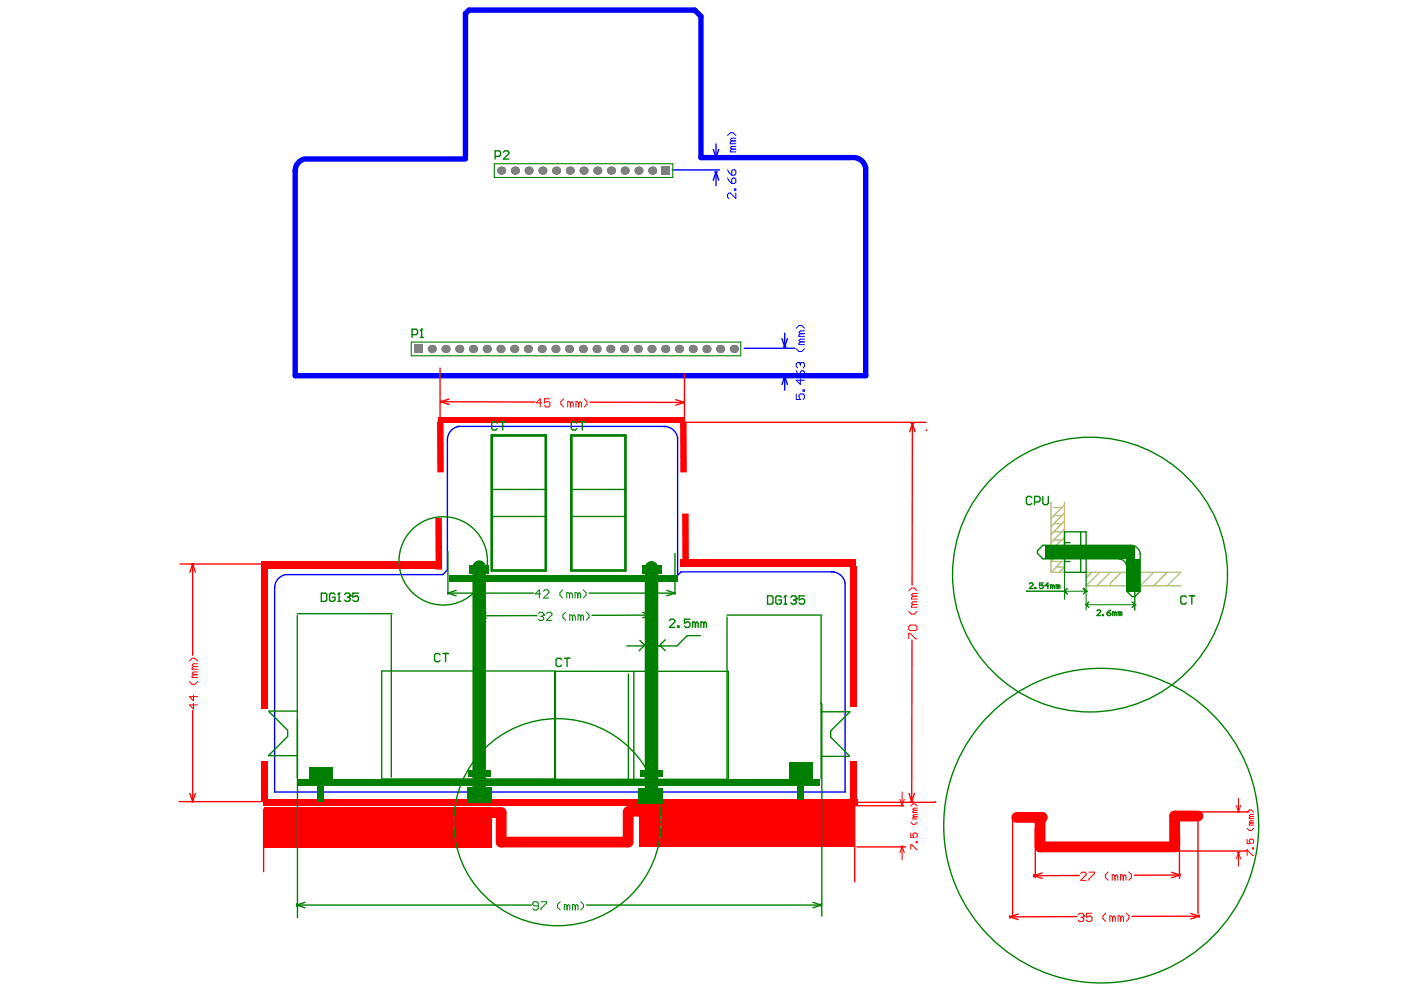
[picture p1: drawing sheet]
<svg xmlns="http://www.w3.org/2000/svg" width="297mm" height="210mm" viewBox="0 0 297 210" stroke-linecap="round" stroke-linejoin="round" font-family="sans-serif">
<g fill="none" stroke="#c0c073" stroke-width=".29">
<path d="M222.4 106.2v14.9M222.9 114.2h.1M222.9 114.2h1.7M222.9 110.8h1.7M222.9 112.5h1.7M222.9 109.1h1.7M222.9 107.4h1.7M223.5 120h1.7l-1.1 1.1M224.6 116.5h.1M224.6 114.2h.1M224.6 112.5h.1M225.2 112l-2.8 2.8"/>
<path d="M225.2 108.5l-2.8 2.9M225.2 106.8l-2.8 2.9M225.2 116l-2.8 2.8h2.2l-2.2 2.3M225.2 113.7l-2.8 2.8h2.2M225.2 110.2l-2.8 2.9M225.2 106.2v14.9h-2.8M230.9 121.1l-1.1 1.1M232.6 121.1l-2.5 2.6v.3M234.9 121.1l-2.8 2.9M237.2 121.1l-2.3 2.3v.6M244.1 121.1l-2.9 2.9M246.9 124l2.9-2.9h-20v2.9h20"/>
<path d="M246.9 121.1l-2.8 2.9"/>
</g>
<g fill="none" stroke="#00f" stroke-width=".29">
<path d="M98.5 33.1l-.5 .4M142.2 36h10M150.9 31.6l.6 1.8M151.2 33.4h.6M151.2 36.4h.6M151.5 36.4l.6 1.7M151.5 36.4l-.6 1.7M151.5 30.4v3M151.5 36.4v2.9M152.1 31.6l-.6 1.8M157.4 73.7h10.8M165.4 71.7l.6 1.7"/>
<path d="M165.7 79.6h.6M165.7 73.4h.6M166 79.6l-.6 1.8M166 70.5v2.9M166 79.6v2.9M166 79.6l.6 1.8M166.6 71.7l-.6 1.7M96.7 90.2h44.3M97 90.2a2.88 2.88 0 0 0-2.3 2.9v27.5l-1 1h-33.2a2.88 2.88 0 0 0-2.4 2.9M140.5 90.2a2.88 2.88 0 0 1 2.9 2.4v29.1l.7-.7h32.4M175.9 121a2.88 2.88 0 0 1 2.9 2.4v44.2h-120.7v-43.4"/>
</g>
<path d="M64.5 33.6a2.52 2.52 0 0 0-2 2.6M64.9 33.6h33.6M98.5 33.1v-30.2l.7-.8h47.8l1.3 1.3v29.9h31.8M180.5 33.3a2.63 2.63 0 0 1 2.6 2.2M183.2 35.5v44h-120.7v-43.4" fill="none" stroke="#00f" stroke-width="1.1"/>
<g fill="none" stroke="#00f" stroke-width=".21">
<path d="M153.9 37.7l.3 .5 .6 .6M153.9 35.9l.3 .6 .6 .6M153.9 33l.6 .6h.6l.6-.6M153.9 28.7l.6-.6h.6l.6 .6M154.8 36.2l.3-.3h.3l.3 .3v.6l-.3 .3h-.6zM154.8 37.9l.3-.2h.3l.3 .2v.6l-.3 .3h-.6zM154.8 31.6l-.3 .3v.2h1.2M154.8 29.8l-.3 .3v.3h1.2M154.8 31.6h.9M154.8 29.8h.9M155.4 40h.3v.3h-.3zM155.7 31h-.9l-.3 .3 .3 .3"/>
<path d="M155.7 29.2h-.9l-.3 .3 .3 .3M155.7 40.8v1.2l-1.2-1.2h-.3l-.3 .3v.6l.3 .3M168.5 78.4l.2 .6 .6 .6M168.5 73.8l.5 .6h.6l.6-.6M168.5 69.4l.5-.5h.6l.6 .5M169 76.7h.1M169 76.7h-.3l-.2 .3v.6l.2 .3M169 76.7l.3 .3M169.3 70.6l-.3 .3v.3h1.2M169.3 72.3l-.3 .3v.3h1.2M169.3 77l.3-.3h.3l.3 .3v.6l-.3 .3M169.3 78.7l.3-.3h.3l.3 .3v.6l-.3 .3h-.6z"/>
<path d="M169.3 77v.3M169.3 72.3h.9M169.3 70.6h.9M170.2 71.8h-.9l-.3 .3 .3 .2M170.2 70h-.9l-.3 .3 .3 .3M168.5 83.4v1.1h.8l-.3-.6v-.2l.3-.3h.6l.3 .3v.5l-.3 .3M169.3 80.2v1.1l-.8-.8h1.7M169.9 82.5h.3v.3h-.3z"/>
</g>
<g fill="#808080">
<path d="M87.6 73h1.7v1.7h-1.7z" fill-rule="evenodd"/>
<path d="M140 35.2h1.7v1.8h-1.7z" fill-rule="evenodd"/>
</g>
<g fill="#808080">
<circle cx="100.1" cy="73.8" r=".86"/>
<circle cx="111.7" cy="73.8" r=".86"/>
<circle cx="111.8" cy="36.1" r=".86"/>
<circle cx="123.3" cy="73.8" r=".86"/>
<circle cx="123.5" cy="36.1" r=".86"/>
<circle cx="134.9" cy="73.8" r=".86"/>
<circle cx="135.1" cy="36.1" r=".86"/>
<circle cx="146.6" cy="73.8" r=".86"/>
<circle cx="94.3" cy="73.8" r=".86"/>
<circle cx="91.4" cy="73.8" r=".86"/>
<circle cx="103" cy="73.8" r=".86"/>
<circle cx="97.2" cy="73.8" r=".86"/>
<circle cx="108.8" cy="73.8" r=".86"/>
<circle cx="105.9" cy="73.8" r=".86"/>
<circle cx="108.9" cy="36.1" r=".86"/>
<circle cx="106" cy="36.1" r=".86"/>
<circle cx="120.4" cy="73.8" r=".86"/>
<circle cx="117.5" cy="73.8" r=".86"/>
<circle cx="120.6" cy="36.1" r=".86"/>
<circle cx="117.6" cy="36.1" r=".86"/>
<circle cx="129.1" cy="73.8" r=".86"/>
<circle cx="126.2" cy="73.8" r=".86"/>
<circle cx="129.3" cy="36.1" r=".86"/>
<circle cx="126.4" cy="36.1" r=".86"/>
<circle cx="140.7" cy="73.8" r=".86"/>
<circle cx="137.8" cy="73.8" r=".86"/>
<circle cx="138" cy="36.1" r=".86"/>
<circle cx="149.5" cy="73.8" r=".86"/>
<circle cx="143.6" cy="73.8" r=".86"/>
<circle cx="155.3" cy="73.8" r=".86"/>
<circle cx="152.4" cy="73.8" r=".86"/>
<circle cx="114.6" cy="73.8" r=".86"/>
<circle cx="114.7" cy="36.1" r=".86"/>
<circle cx="132" cy="73.8" r=".86"/>
<circle cx="132.2" cy="36.1" r=".86"/>
</g>
<g fill="none" stroke="#f00" stroke-width=".21">
<path d="M190.4 169.1l.5 1.4M190.6 179.1h.5M190.6 170.5h.5M190.9 167.6v2.9M190.9 179.1v2.9M190.9 179.1l.4 1.3M190.9 179.1l-.5 1.3M191.3 169.1l-.4 1.4M261.6 170.4l.4 1.4M261.7 171.8h.6M262 168.9v2.9M262.5 170.4l-.5 1.4"/>
<path d="M261.7 180.4h.6M262 180.4v2.9M262 180.4l-.4 1.3M262 180.4l.5 1.3"/>
</g>
<g fill="none" stroke="#f00" stroke-width=".29">
<path d="M93.1 77.9v13.2M144.8 79.1v12M93.2 85l1.8 .6M93.2 85l19.9 .1M93.2 84.7v.6M95 84.4l-1.8 .6M124.8 85.1l19.9 .1M143 84.6l1.7 .6M143.5 89.4h52.4M144.7 85.2l-1.7 .5M144.7 84.9v.5M192.7 89.6h.6"/>
<path d="M193 89.6l.6 1.8M193 89.6l-.6 1.8M193 89.6v34.2M196.1 91l-.2 .1M38.1 119.3h18.5M40.8 119.3l.5 1.8M40.8 119.3l-.6 1.8M40.8 119.3v19.3M192.9 135.5v34.1M40.8 150.3v19.3M37.9 169.6h17.4M40.2 167.9l.6 1.7"/>
<path d="M41.3 167.9l-.5 1.7M55.8 171.2v13.2M105.2 170.9l.8 .9M180.8 169.6v17M180.9 170.5h10.3M181.3 179.2h10.3M192.3 167.9l.6 1.7M192.6 169.6h.6M193.5 167.9l-.6 1.7M198 169.6l-.2 .2h-18M214.2 173v21M215.1 173l-.1 .1"/>
<path d="M219 175.3v10.4M249.5 176.7v9.2M253 171.8h11.2M253.5 172.7v20.6M263.9 179.8l-.3 .3h-14.5M213.7 193.7v.6M213.7 194l1.7 .6M215.4 193.4l-1.7 .6M218.7 185v.6M218.7 185.3l1.8 .6M220.5 184.7l-1.8 .6M227.8 194h-14.1"/>
<path d="M228.3 185.2l-9.6 .1M247.9 184.6l1.7 .5M249.6 184.9v.5M249.6 185.1l-9.6 .1M249.6 185.1l-1.7 .6M251.9 193.3l1.8 .6M253.7 193.6v.5M253.7 193.9h-14.2M253.7 193.9l-1.8 .5"/>
</g>
<path d="M100.5 171.9h5.5v6.3h26.8M132.9 171.8v6.4M133 171.7h4.5M253.5 172.7h-5v6.5h-28.5v-5.8l.5-.4h-5.4" fill="none" stroke="#f00" stroke-width="2.3"/>
<g fill="#f00">
<path d="M55.3 161.1h1.3v8.5h-1.3z" fill-rule="evenodd"/>
<path d="M92.5 89.2h1.3l.1 10.8h-1.4z" fill-rule="evenodd"/>
<path d="M143.9 89.2h1.4v10.8h-1.4z" fill-rule="evenodd"/>
<path d="M55.3 119.3h1.3v30.6h-1.3z" fill-rule="evenodd"/>
<path d="M92.1 109.5h1.4v11h-1.3z" fill-rule="evenodd"/>
<path d="M180 161.1h1.3v8.5h-1.3z" fill-rule="evenodd"/>
<path d="M144.3 108.7h1.4v10.7h-1.3z" fill-rule="evenodd"/>
<path d="M180 119.8h1.3v29.8h-1.3z" fill-rule="evenodd"/>
<path d="M92.7 88.3h52.1v1.2h-52.1z" fill-rule="evenodd"/>
<path d="M55.2 118.7h37.2v1.6h-37.2z" fill-rule="evenodd"/>
<path d="M55.8 170.8h48.2v8.6h-48.2z" fill-rule="evenodd"/>
<path d="M143.9 118.4h37.2v1.6h-37.2z" fill-rule="evenodd"/>
<path d="M135.2 170.6h45.5v8.6h-45.5z" fill-rule="evenodd"/>
<path d="M55.6 169.2h125.8v1.3h-125.8z" fill-rule="evenodd"/>
</g>
<g fill="none" stroke="#f00" stroke-width=".21">
<path d="M114.6 85.2h-1.2l.9-.8v1.7M116.3 84.4h-1.1v.8l.8-.2 .3 .2v.6l-.3 .3h-.5l-.3-.3M119.2 84.4l-.5 .6v.5l.5 .6M120.7 85.3l-.3-.3h-.3v1.1M120.7 85.3v.8M120.7 85.3l.3-.3 .3 .3v.8M122.4 85.3l-.3-.3h-.2v1.1M122.4 85.3v.8M122.4 85.3l.3-.3 .3 .3v.8M123.6 84.4l.6 .6v.6l-.6 .5M40.1 139.9l.5-.6h.6l.6 .6M192.3 135.2v-1.2h.2l1.2 1.2h.3"/>
<path d="M192.3 132.6l.2-.3h1.2l.3 .3v.5l-.3 .3h-1.2l-.2-.3zM192.3 129.4l.5 .5h.6l.6-.5M192.3 125l.6-.6h.5l.6 .6M193.1 127.9l-.3 .3v.3h1.2M193.1 127.9h.9M193.1 126.2l-.3 .3v.3h1.2M193.1 126.2h.9M194 127.3h-.9l-.3 .3 .3 .3M194 125.6h-.9l-.2 .3 .2 .3M40.1 144.2l.5 .6h.6l.6-.6M40.9 148.9v1.1l-.8-.8h1.7M40.9 147.1v1.2l-.8-.9h1.7"/>
<path d="M40.9 142.8l-.3 .3v.2h1.2M40.9 141l-.3 .3v.3h1.2M40.9 142.8h.9M40.9 141h.9M41.8 142.2h-.9l-.3 .3 .3 .3M41.8 140.4h-.9l-.3 .3 .3 .3M192.7 176.3v.9h.7l-.3-.7 .3-.2h.4l.3 .2v.4l-.3 .3M192.7 179.7v-.9h.2l.9 .9h.3M192.7 174l.4 .4h.5l.5-.4M192.7 170.5l.4-.4h.5l.5 .4M193.4 171.5l-.3 .4h1M193.4 172.8l-.3 .5h1"/>
<path d="M193.4 172.8h.7M193.4 171.5h.7M193.8 178.1h.3v.2h-.3zM194.1 172.4h-.7l-.3 .2 .3 .2M194.1 171h-.7l-.3 .2 .3 .3M263.9 177.6v.9h.6l-.2-.7 .2-.2h.5l.2 .2v.5l-.2 .2M263.9 175.3l.4 .4h.5l.4-.4M263.9 171.9l.4-.5h.5l.4 .5M264.5 172.8l-.2 .4h.9M264.5 174.1l-.2 .5h.9M264.5 174.1h.7M264.5 172.8h.7"/>
<path d="M265 179.4h.2v.2h-.2zM265.2 173.7h-.7l-.2 .2 .2 .2M265.2 172.3h-.7l-.2 .2 .2 .3M228.1 193.5l.3-.2h.6l.3 .2v.3M228.6 184.8l.3-.2 .6-.1 .3 .3v.3l-1.2 1.2h1.2M229 194.1l.3 .3v.3l-.3 .3h-.6l-.3-.3M229 194.1h-.3M229.3 193.8h.1M229.3 193.8l-.3 .3M230.4 184.5h1.1v.3l-1.1 1.2v.3M231 193.2h-1.1v.9l.8-.3 .3 .3v.6l-.3 .3h-.5l-.3-.3M233.9 193.2l-.5 .6v.6l.5 .6"/>
<path d="M234.4 184.5l-.5 .6v.6l.5 .6M235.4 194.1l-.3-.3h-.3v1.2M235.4 194.1v.9M235.4 194.1l.3-.3 .3 .3v.9M235.9 185.4l-.3-.3h-.3v1.2M235.9 185.4v.9M235.9 185.4l.3-.3 .3 .3v.9M237.1 194.1l-.3-.3h-.3v1.2M237.1 194.1v.9M237.1 194.1l.3-.3 .3 .3v.9M237.6 185.4l-.3-.3h-.2v1.2M237.6 185.4v.9"/>
<path d="M237.6 185.4l.3-.3 .3 .3v.8M238.3 193.2l.6 .6v.6l-.6 .6M238.8 184.5l.6 .6v.6l-.6 .5M263.9 181v-.9h.2l.9 .9h.2"/>
</g>
<g fill="#808080">
<path d="M87.6 73h1.7v1.7h-1.7z" fill-rule="evenodd"/>
<path d="M140 35.2h1.7v1.8h-1.7z" fill-rule="evenodd"/>
</g>
<g fill="#808080">
<circle cx="100.1" cy="73.8" r=".86"/>
<circle cx="111.7" cy="73.8" r=".86"/>
<circle cx="111.8" cy="36.1" r=".86"/>
<circle cx="123.3" cy="73.8" r=".86"/>
<circle cx="123.5" cy="36.1" r=".86"/>
<circle cx="134.9" cy="73.8" r=".86"/>
<circle cx="135.1" cy="36.1" r=".86"/>
<circle cx="146.6" cy="73.8" r=".86"/>
<circle cx="94.3" cy="73.8" r=".86"/>
<circle cx="91.4" cy="73.8" r=".86"/>
<circle cx="103" cy="73.8" r=".86"/>
<circle cx="97.2" cy="73.8" r=".86"/>
<circle cx="108.8" cy="73.8" r=".86"/>
<circle cx="105.9" cy="73.8" r=".86"/>
<circle cx="108.9" cy="36.1" r=".86"/>
<circle cx="106" cy="36.1" r=".86"/>
<circle cx="120.4" cy="73.8" r=".86"/>
<circle cx="117.5" cy="73.8" r=".86"/>
<circle cx="120.6" cy="36.1" r=".86"/>
<circle cx="117.6" cy="36.1" r=".86"/>
<circle cx="129.1" cy="73.8" r=".86"/>
<circle cx="126.2" cy="73.8" r=".86"/>
<circle cx="129.3" cy="36.1" r=".86"/>
<circle cx="126.4" cy="36.1" r=".86"/>
<circle cx="140.7" cy="73.8" r=".86"/>
<circle cx="137.8" cy="73.8" r=".86"/>
<circle cx="138" cy="36.1" r=".86"/>
<circle cx="149.5" cy="73.8" r=".86"/>
<circle cx="143.6" cy="73.8" r=".86"/>
<circle cx="155.3" cy="73.8" r=".86"/>
<circle cx="152.4" cy="73.8" r=".86"/>
<circle cx="114.6" cy="73.8" r=".86"/>
<circle cx="114.7" cy="36.1" r=".86"/>
<circle cx="132" cy="73.8" r=".86"/>
<circle cx="132.2" cy="36.1" r=".86"/>
</g>
<g fill="none" stroke="#008000" stroke-width=".29">
<path d="M94.8 116.7v8.4M104 109.3h11.5M104 103.6h11.5M120.9 109.3h11.4M120.9 103.6h11.4M142.8 117.1v8M225.2 118.8h1.2M225.2 114.8h1.2M225.2 112.5h4.6v8.6h-4.6zM228.6 112.5v8.6M238.9 115.4h-18.3l-1.1 1.1v.6l1.1 1.1h16.6M241.2 117.1v8l-1.1 1.1h-.6l-1.1-1.1v-5.1"/>
<path d="M62.9 130.3v34.2M62.9 129.9h20.1M82.8 130.1v34.3M94.8 125.2v.6M94.8 125.5l1.7 .6M94.8 125.5h18.1M96.5 124.9l-1.7 .6M101.1 130v.6M101.1 130.3l1.8 .6M102.9 129.7l-1.8 .6M113.6 130.2l-12.5 .1M124.6 125.5h18.2"/>
<path d="M135.4 135.5l1 .9M136 129.6l1.7 .6M136.1 136.7l-.9 1M137.7 129.9v.5M137.7 130.2l-1.7 .5M137.7 130.2h-12.5M139.9 136.7l.8 1M140.7 135.4l-1 1v.3M141.1 124.9l1.7 .6M142.8 125.2v.6M142.8 125.5l-1.7 .6M148.2 134.5h-2.8l-2.2 2.2h-10.6"/>
<path d="M153.8 130.5v34.3M153.8 130.1h20.1M173.7 130.4v34.3M217.2 125.1h.1M217.2 125.1h8M225.2 125.1h.1M225.2 125.1l.6 .6M225.8 124.5l-.6 .6M229.2 124.5h.1M229.2 124.5l.6 .6M229.8 125.1h.1M229.8 125.1l-.6 .6"/>
<path d="M229.8 128h.1M229.8 128l.6 .5M230.4 127.4l-.6 .6M239.5 127.4l.6 .6M240.1 128h.1M240.1 128l-.6 .5M240.1 124v5.1M62.9 150.5h-6l4 4v1.3l-4.1 4.1h6.1M62.9 152.2v41.9M80.8 142h36.6v22.8h-36.6zM100.8 142v22.8M101.9 142v22.3"/>
<path d="M117.5 142h36.6v22.9h-36.6zM132.9 142.6v22.3M134.1 142v22.9M173.6 148.7l.3 .3v44.9M173.7 150.6h6.1l-4.1 4.1v1.3l4 3.9M173.7 160h6M62.8 191.2v.6M62.8 191.5l1.7 .6M62.8 191.5h49.6M64.5 190.9l-1.7 .6M124.1 191.5h49.6M172 190.9l1.7 .6"/>
<path d="M173.7 191.2v.6M173.7 191.5l-1.7 .6"/>
</g>
<path d="M104.6 34.6h37.7v3h-37.7zM87 72.4h69.7v2.9h-69.7z" fill="none" stroke="#008000" stroke-width=".23"/>
<path d="M225.2 121.1v5.7M225.2 125.1h4.6M229.8 121.1v8M229.8 128h10.3" fill="none" stroke="#008000" stroke-width=".21"/>
<path d="M104 92.1h11.5v28.6h-11.5zM120.9 92.1h11.4v28.6h-11.4z" fill="none" stroke="#008000" stroke-width=".57"/>
<path d="M101.4 120v48.2M137.8 120.1v48.2" fill="none" stroke="#008000" stroke-width="2.9"/>
<g fill="#008000">
<path d="M67.2 163.1h1.4v6.5h-1.4z" fill-rule="evenodd"/>
<path d="M168.8 162.7h1.3v6.5h-1.3z" fill-rule="evenodd"/>
<path d="M99.1 163.1h4.8v1.3h-4.8z" fill-rule="evenodd"/>
<path d="M98.9 166.6h5.1v3.2h-5.1z" fill-rule="evenodd"/>
<path d="M99.3 119.7h4.1v1.7h-4.1z" fill-rule="evenodd"/>
<path d="M135.1 166.9h5.1v3.2h-5.1z" fill-rule="evenodd"/>
<path d="M135.4 163.1h4.8v1.3h-4.8z" fill-rule="evenodd"/>
<path d="M135.8 119.7h4.1v1.7h-4.1z" fill-rule="evenodd"/>
<path d="M238.4 118.2h2.8v6.9h-2.8z" fill-rule="evenodd"/>
<path d="M65.5 162.2h4.9v3.8h-4.9z" fill-rule="evenodd"/>
<path d="M167 161.3h5v3.8h-5z" fill-rule="evenodd"/>
<path d="M62.9 164.8h110.7v1.5h-110.7z" fill-rule="evenodd"/>
<path d="M95 121.6h48.4v1.4h-48.4z" fill-rule="evenodd"/>
<path d="M221.2 115.4h18.9v2.8h-18.9z" fill-rule="evenodd"/>
</g>
<g fill="none" stroke="#008000" stroke-width=".29">
<path d="M104.8 33.1h.8l.3-.3v-.6l-.3-.3h-.8v1.8M106.5 32.2l.3-.3h.6l.3 .3v.3l-1.2 1.2h1.2M87.2 70.8h.8l.3-.3v-.6l-.3-.2h-.8v1.7M88.9 71.4h.6M89.2 69.7h.1M89.2 69.7l-.3 .2M89.2 69.7v1.7M105.2 89.5l-.3-.3h-.6l-.3 .3v1.2l.3 .3h.6l.3-.3M105.8 89.2h1.1M106.3 89.2v1.8M122 89.5l-.3-.3h-.5l-.3 .3v1.2l.3 .3h.5l.3-.3M122.6 89.2h1.2"/>
<path d="M123.2 89.2v1.8M218.3 105.3l-.3-.3h-.6l-.3 .3v1.2l.3 .3h.6l.3-.3M218.9 106.2h.9l.2-.3v-.6l-.2-.3h-.9v1.8M220.6 105v1.5l.3 .3h.6l.3-.3v-1.5M236.6 118.2a1.71 1.71 0 0 1 1.8 1.8M238.9 115.4a2.02 2.02 0 0 1 2.3 1.7M68 125.5h.8l.3 .3v1.2l-.3 .2h-.8zM70.9 125.8l-.3-.3h-.6l-.3 .3v1.2l.3 .2h.6l.3-.2v-.6h-.6M71.5 127.2h.5M71.8 125.5h.1M71.8 125.5v1.7M71.8 125.5l-.3 .3"/>
<path d="M72.9 125.8l.3-.3h.6l.3 .3v.3M73.5 126.4h.3M73.8 126.4l.3 .3v.3l-.3 .2h-.6l-.3-.2M74.1 126.1h.1M74.1 126.1l-.3 .3M75.8 125.5h-1.1v.9l.5-.3h.3l.3 .3v.6l-.3 .2h-.6l-.2-.2M93.1 138.6l-.3-.3h-.6l-.3 .3v1.1l.3 .3h.6l.3-.3M93.7 138.3h1.1M94.3 138.3v1.7M118.8 139.6l-.3-.3h-.6l-.3 .3v1.1l.3 .3h.6l.3-.3M119.4 139.3h1.2M120 139.3v1.7"/>
<path d="M141.6 131.3l.3-.3h.6l.3 .3v.3l-1.2 1.2h1.2M143.4 132.5h.2v.3h-.2zM146 131h-1.2v.9l.6-.3h.3l.3 .3v.6l-.3 .3h-.6l-.3-.3M147.1 131.9l.3-.3 .3 .3v.9M147.1 131.9l-.3-.3h-.2v1.2M147.1 131.9v.9M148.9 131.9l-.3-.3h-.3v1.2M148.9 131.9v.9M148.9 131.9l.3-.3 .3 .3v.9M162.4 126.1h.9l.2 .3v1.1l-.2 .3h-.9zM165.3 126.4l-.3-.3h-.6l-.3 .3v1.1l.3 .3h.6l.3-.3v-.5h-.6M165.9 127.8h.6"/>
<path d="M166.2 126.1h.1M166.2 126.1v1.7M166.2 126.1l-.3 .3M167.3 126.4l.3-.3h.6l.3 .3v.3M167.9 127h.3M168.2 127l.3 .2v.3l-.3 .3h-.6l-.3-.3M168.5 126.7h.1M168.5 126.7l-.3 .3M170.2 126.1h-1.1v.9l.5-.3h.3l.3 .3v.5l-.3 .3h-.5l-.3-.3M217.8 123.6l.2-.2h.4l.2 .2v.2l-.8 .7h.8M218.9 124.3h.2v.2h-.2zM220.7 123.4h-.8v.5l.4-.1 .4 .1v.4l-.2 .2h-.4l-.2-.2"/>
<path d="M221.9 123.9h-.8l.6-.5v1.1M222.7 123.9l-.4-.1v.7M222.7 123.9v.6M222.7 123.9l.2-.1 .1 .1v.6M223.8 123.9l-.4-.1v.7M223.8 123.9v.6M223.8 123.9l.2-.1 .2 .1v.6M232.1 129.3l.2-.2h.4l.2 .2v.2l-.8 .7h.8M233.2 130h.2v.2h-.2zM234.2 129.7h.6l.2 .3-.2 .2h-.4l-.2-.2zM235 129.1l-.8 .6M235.8 129.7l-.4-.2v.7"/>
<path d="M235.8 129.7v.5M235.8 129.7l.2-.2 .2 .2v.5M237 129.7l-.4-.2v.7M237 129.7v.5M237 129.7l.1-.2 .2 .2v.5M251 126.4l-.3-.3h-.6l-.3 .3v1.1l.3 .3h.6l.3-.3M251.6 126.1h1.1M252.1 126.1v1.7"/>
<circle cx="93.8" cy="118.7" r="9.4"/>
<circle cx="230.6" cy="121.6" r="29.1"/>
<circle cx="117.9" cy="174" r="21.9"/>
<circle cx="233" cy="174.7" r="33.3"/>
</g>
<g fill="none" stroke="#008000" stroke-width=".21">
<path d="M113.9 129.8l.3-.2 .5-.1 .3 .3v.3M114.4 125.7h-1.2l.9-.9v1.7M114.7 130.4l.3 .3v.3l-.3 .3h-.5l-.3-.3M114.7 130.4h-.3M115 125.1l.3-.3h.6l.2 .3v.3l-1.1 1.1h1.1M115 130.1h.1M115 130.1l-.3 .3M115.6 129.8l.3-.3h.6l.3 .3v.3l-1.2 1.2h1.2M119 124.8l-.5 .6v.6l.5 .5M119.7 129.5l-.6 .6v.6l.6 .6M120.5 125.7l-.3-.3h-.3v1.1M120.5 125.7v.8"/>
<path d="M120.5 125.7l.3-.3 .3 .3v.8M121.1 130.4l-.3-.3h-.3v1.2M121.1 130.4v.9M121.1 130.4l.3-.3 .3 .3v.9M122.2 125.7l-.3-.3h-.2v1.1M122.2 125.7v.8M122.2 125.7l.3-.3 .3 .3v.8M122.9 130.4l-.3-.3h-.3v1.2M122.9 130.4v.9M122.9 130.4l.3-.3 .2 .3 .1 .9M123.4 124.8l.6 .6v.6l-.6 .5M124 129.5l.6 .6v.6l-.6 .6"/>
<path d="M113.9 191.7h-.9l-.3-.3v-.3l.3-.3h.6l.3 .3v1.2l-.3 .3h-.6l-.3-.3M114.5 190.8h1.1v.3l-1.1 1.2v.3M118.5 190.8l-.6 .6v.6l.6 .6M120 191.7l-.3-.3h-.3v1.2M120 191.7v.9M120 191.7l.3-.3 .3 .3v.9M121.7 191.7l-.3-.3h-.3v1.2M121.7 191.7v.9M121.7 191.7l.3-.3 .3 .3v.9M122.9 190.8l.6 .6v.6l-.6 .6"/>
</g>
</svg>
